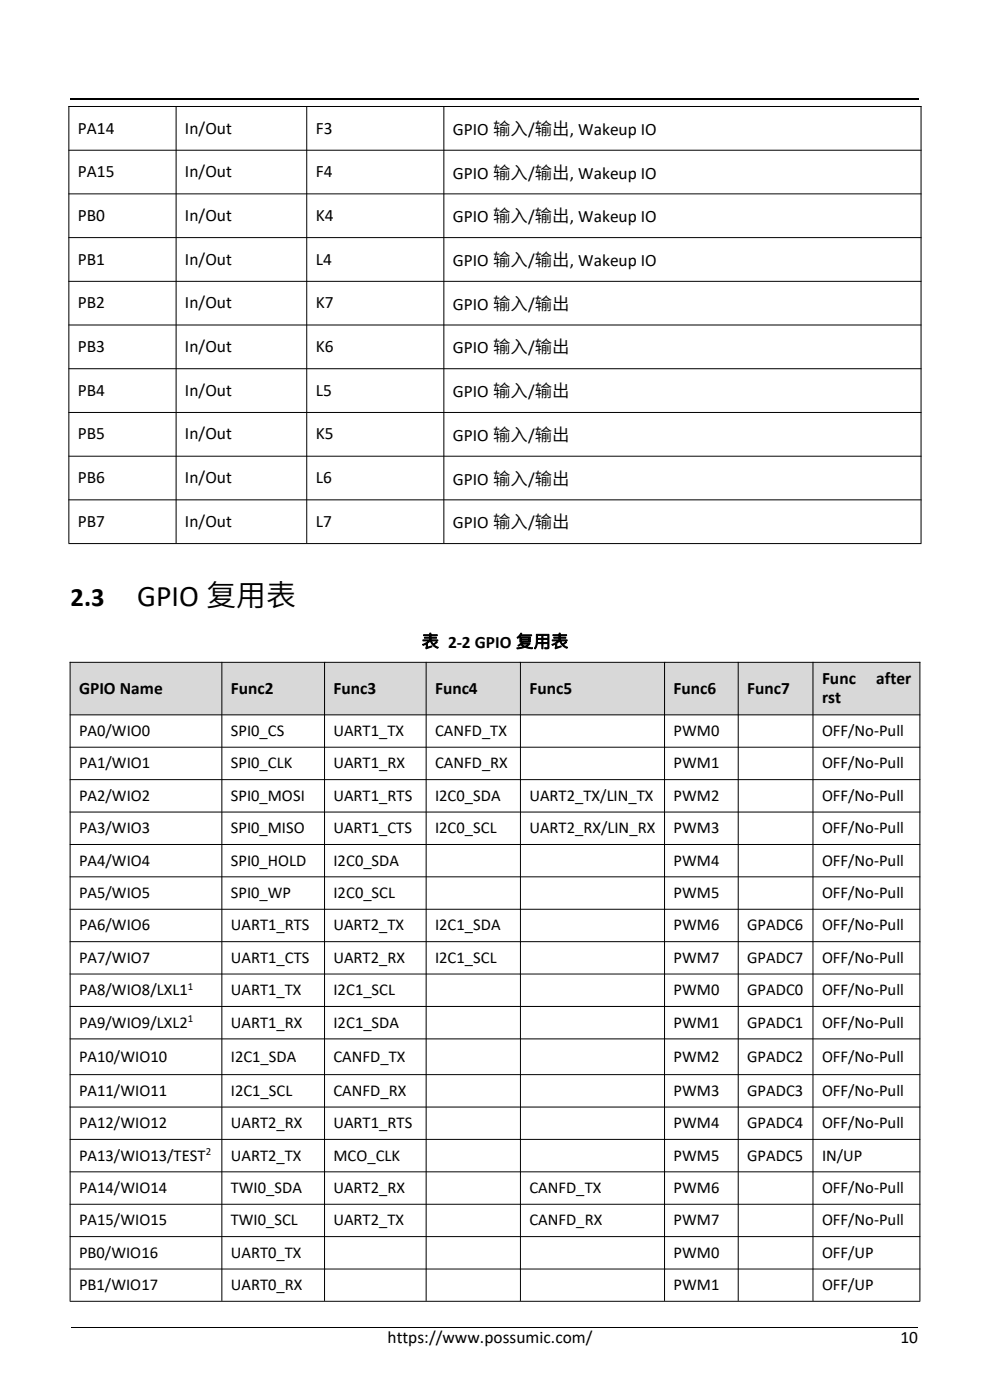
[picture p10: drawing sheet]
<svg xmlns="http://www.w3.org/2000/svg" width="210mm" height="297mm" viewBox="0 0 210 297" stroke-linecap="round" stroke-linejoin="round" font-family="sans-serif">
<defs><g id="words">
<text font-size="6.4" x="29.1" y="128.6">GPIO 复用表</text>
<text font-size="5.6" x="15" y="128.6">2.3</text>
<g font-size="3.7">
<text x="16.5" y="28.4">PA14</text>
<text x="39.2" y="28.4">In/Out</text>
<text x="67" y="28.4">F3</text>
<text x="96.1" y="28.6">GPIO 输入/输出, Wakeup IO</text>
<text x="16.5" y="37.6">PA15</text>
<text x="39.2" y="37.6">In/Out</text>
<text x="67" y="37.6">F4</text>
<text x="96.1" y="37.9">GPIO 输入/输出, Wakeup IO</text>
<text x="16.5" y="46.9">PB0</text>
<text x="39.2" y="46.9">In/Out</text>
<text x="67" y="46.9">K4</text>
<text x="96.1" y="47.2">GPIO 输入/输出, Wakeup IO</text>
<text x="16.5" y="56.2">PB1</text>
<text x="39.2" y="56.2">In/Out</text>
<text x="67" y="56.2">L4</text>
<text x="96.1" y="56.4">GPIO 输入/输出, Wakeup IO</text>
<text x="16.5" y="65.4">PB2</text>
<text x="39.2" y="65.4">In/Out</text>
<text x="67" y="65.4">K7</text>
<text x="96.1" y="65.7">GPIO 输入/输出</text>
<text x="16.5" y="74.7">PB3</text>
<text x="39.2" y="74.7">In/Out</text>
<text x="67" y="74.7">K6</text>
<text x="96.1" y="75">GPIO 输入/输出</text>
<text x="16.5" y="84">PB4</text>
<text x="39.2" y="84">In/Out</text>
<text x="67" y="84">L5</text>
<text x="96.1" y="84.3">GPIO 输入/输出</text>
<text x="16.5" y="93.2">PB5</text>
<text x="39.2" y="93.2">In/Out</text>
<text x="67" y="93.2">K5</text>
<text x="96.1" y="93.5">GPIO 输入/输出</text>
<text x="16.5" y="102.5">PB6</text>
<text x="39.2" y="102.5">In/Out</text>
<text x="67" y="102.5">L6</text>
<text x="96.1" y="102.8">GPIO 输入/输出</text>
<text x="16.5" y="111.8">PB7</text>
<text x="39.2" y="111.8">In/Out</text>
<text x="67" y="111.8">L7</text>
<text x="96.1" y="112.1">GPIO 输入/输出</text>
<text x="89.4" y="137.4">表 2-2 GPIO 复用表</text>
<text x="16.8" y="147.2">GPIO Name</text>
<text x="49" y="147.2">Func2</text>
<text x="70.7" y="147.2">Func3</text>
<text x="92.3" y="147.2">Func4</text>
<text x="112.3" y="147.2">Func5</text>
<text x="142.9" y="147.2">Func6</text>
<text x="158.5" y="147.2">Func7</text>
<text x="174.4" y="145.2">Func</text>
<text x="174.4" y="149.2">rst</text>
<text x="185.9" y="145.2">after</text>
<text x="82.2" y="285">https://www.possumic.com/</text>
<text x="191" y="284.9">10</text>
</g>
<g font-size="3.5">
<text x="16.8" y="156.1">PA0/WIO0</text>
<text x="49" y="156.1">SPI0_CS</text>
<text x="70.7" y="156.1">UART1_TX</text>
<text x="92.3" y="156.1">CANFD_TX</text>
<text x="142.9" y="156.1">PWM0</text>
<text x="174.4" y="156.1">OFF/No-Pull</text>
<text x="16.8" y="163">PA1/WIO1</text>
<text x="49" y="163">SPI0_CLK</text>
<text x="70.7" y="163">UART1_RX</text>
<text x="92.3" y="163">CANFD_RX</text>
<text x="142.9" y="163">PWM1</text>
<text x="174.4" y="163">OFF/No-Pull</text>
<text x="16.8" y="169.9">PA2/WIO2</text>
<text x="49" y="169.9">SPI0_MOSI</text>
<text x="70.7" y="169.9">UART1_RTS</text>
<text x="92.3" y="169.9">I2C0_SDA</text>
<text x="112.3" y="169.9">UART2_TX/LIN_TX</text>
<text x="142.9" y="169.9">PWM2</text>
<text x="174.4" y="169.9">OFF/No-Pull</text>
<text x="16.8" y="176.8">PA3/WIO3</text>
<text x="49" y="176.8">SPI0_MISO</text>
<text x="70.7" y="176.8">UART1_CTS</text>
<text x="92.3" y="176.8">I2C0_SCL</text>
<text x="112.3" y="176.8">UART2_RX/LIN_RX</text>
<text x="142.9" y="176.8">PWM3</text>
<text x="174.4" y="176.8">OFF/No-Pull</text>
<text x="16.8" y="183.6">PA4/WIO4</text>
<text x="49" y="183.6">SPI0_HOLD</text>
<text x="70.7" y="183.6">I2C0_SDA</text>
<text x="142.9" y="183.6">PWM4</text>
<text x="174.4" y="183.6">OFF/No-Pull</text>
<text x="16.8" y="190.5">PA5/WIO5</text>
<text x="49" y="190.5">SPI0_WP</text>
<text x="70.7" y="190.5">I2C0_SCL</text>
<text x="142.9" y="190.5">PWM5</text>
<text x="174.4" y="190.5">OFF/No-Pull</text>
<text x="16.8" y="197.4">PA6/WIO6</text>
<text x="49" y="197.4">UART1_RTS</text>
<text x="70.7" y="197.4">UART2_TX</text>
<text x="92.3" y="197.4">I2C1_SDA</text>
<text x="142.9" y="197.4">PWM6</text>
<text x="158.5" y="197.4">GPADC6</text>
<text x="174.4" y="197.4">OFF/No-Pull</text>
<text x="16.8" y="204.3">PA7/WIO7</text>
<text x="49" y="204.3">UART1_CTS</text>
<text x="70.7" y="204.3">UART2_RX</text>
<text x="92.3" y="204.3">I2C1_SCL</text>
<text x="142.9" y="204.3">PWM7</text>
<text x="158.5" y="204.3">GPADC7</text>
<text x="174.4" y="204.3">OFF/No-Pull</text>
<text x="16.8" y="211.1">PA8/WIO8/LXL1</text>
<text x="49" y="211.1">UART1_TX</text>
<text x="70.7" y="211.1">I2C1_SCL</text>
<text x="142.9" y="211.1">PWM0</text>
<text x="158.5" y="211.1">GPADC0</text>
<text x="174.4" y="211.1">OFF/No-Pull</text>
<text x="16.8" y="218">PA9/WIO9/LXL2</text>
<text x="49" y="218">UART1_RX</text>
<text x="70.7" y="218">I2C1_SDA</text>
<text x="142.9" y="218">PWM1</text>
<text x="158.5" y="218">GPADC1</text>
<text x="174.4" y="218">OFF/No-Pull</text>
<text x="16.8" y="225.2">PA10/WIO10</text>
<text x="49" y="225.2">I2C1_SDA</text>
<text x="70.7" y="225.2">CANFD_TX</text>
<text x="142.9" y="225.2">PWM2</text>
<text x="158.5" y="225.2">GPADC2</text>
<text x="174.4" y="225.2">OFF/No-Pull</text>
<text x="16.8" y="232.5">PA11/WIO11</text>
<text x="49" y="232.5">I2C1_SCL</text>
<text x="70.7" y="232.5">CANFD_RX</text>
<text x="142.9" y="232.5">PWM3</text>
<text x="158.5" y="232.5">GPADC3</text>
<text x="174.4" y="232.5">OFF/No-Pull</text>
<text x="16.8" y="239.3">PA12/WIO12</text>
<text x="49" y="239.3">UART2_RX</text>
<text x="70.7" y="239.3">UART1_RTS</text>
<text x="142.9" y="239.3">PWM4</text>
<text x="158.5" y="239.3">GPADC4</text>
<text x="174.4" y="239.3">OFF/No-Pull</text>
<text x="16.8" y="246.2">PA13/WIO13/TEST</text>
<text x="49" y="246.2">UART2_TX</text>
<text x="70.7" y="246.2">MCO_CLK</text>
<text x="142.9" y="246.2">PWM5</text>
<text x="158.5" y="246.2">GPADC5</text>
<text x="174.4" y="246.2">IN/UP</text>
<text x="16.8" y="253.1">PA14/WIO14</text>
<text x="49" y="253.1">TWI0_SDA</text>
<text x="70.7" y="253.1">UART2_RX</text>
<text x="112.3" y="253.1">CANFD_TX</text>
<text x="142.9" y="253.1">PWM6</text>
<text x="174.4" y="253.1">OFF/No-Pull</text>
<text x="16.8" y="259.9">PA15/WIO15</text>
<text x="49" y="259.9">TWI0_SCL</text>
<text x="70.7" y="259.9">UART2_TX</text>
<text x="112.3" y="259.9">CANFD_RX</text>
<text x="142.9" y="259.9">PWM7</text>
<text x="174.4" y="259.9">OFF/No-Pull</text>
<text x="16.8" y="266.8">PB0/WIO16</text>
<text x="49" y="266.8">UART0_TX</text>
<text x="142.9" y="266.8">PWM0</text>
<text x="174.4" y="266.8">OFF/UP</text>
<text x="16.8" y="273.7">PB1/WIO17</text>
<text x="49" y="273.7">UART0_RX</text>
<text x="142.9" y="273.7">PWM1</text>
<text x="174.4" y="273.7">OFF/UP</text>
</g>
<g font-size="2.3">
<text x="39.9" y="209.9">1</text>
<text x="39.9" y="216.8">1</text>
<text x="43.6" y="245">2</text>
</g>
</g></defs>
<path d="M15 20.9h180" fill="none" stroke="#000" stroke-width=".25"/>
<g fill="none" stroke="#000" stroke-width=".21">
<path d="M14.5 22.6h181M14.5 31.9h181M14.6 22.5v92.7M37.4 22.5v92.7M65.1 22.5v92.7M94.2 22.5v92.7M195.4 22.5v92.7M14.5 41.1h181M14.5 50.4h181M14.5 59.7h181M14.5 68.9h181M14.5 78.2h181"/>
<path d="M14.5 87.5h181M14.5 96.8h181M14.5 106h181M14.5 115.3h181M15.1 281.7h179.7"/>
</g>
<g fill="#d8d8d8">
<path d="M14.9 140.6h32.1v11h-32.1z" fill-rule="evenodd"/>
<path d="M47.1 140.6h21.7v11h-21.7z" fill-rule="evenodd"/>
<path d="M68.9 140.6h21.5v11h-21.5z" fill-rule="evenodd"/>
<path d="M90.5 140.6h19.9v11h-19.9z" fill-rule="evenodd"/>
<path d="M110.5 140.6h30.4v11h-30.4z" fill-rule="evenodd"/>
<path d="M141 140.6h15.6v11h-15.6z" fill-rule="evenodd"/>
<path d="M156.7 140.6h15.7v11h-15.7z" fill-rule="evenodd"/>
<path d="M172.5 140.6h22.6v11h-22.6z" fill-rule="evenodd"/>
</g>
<g fill="none" stroke="#000" stroke-width=".21">
<path d="M14.8 140.5h180.4M14.8 151.7h180.4M14.8 158.5h180.4M14.9 140.4v135.6M47.1 140.4v135.6M68.8 140.4v135.6M90.4 140.4v135.6M110.4 140.4v135.6M141 140.4v135.6M156.6 140.4v135.6M172.5 140.4v135.6M195.1 140.4v135.6"/>
<path d="M14.8 165.4h180.4M14.8 172.3h180.4M14.8 179.2h180.4M14.8 186h180.4M14.8 192.9h180.4M14.8 199.8h180.4M14.8 206.6h180.4M14.8 213.5h180.4M14.8 220.4h180.4M14.8 228h180.4M14.8 234.9h180.4M14.8 241.7h180.4"/>
<path d="M14.8 248.6h180.4M14.8 255.5h180.4M14.8 262.3h180.4M14.8 269.2h180.4M14.8 276.1h180.4"/>
</g>
<use href="#words"/>
</svg>
